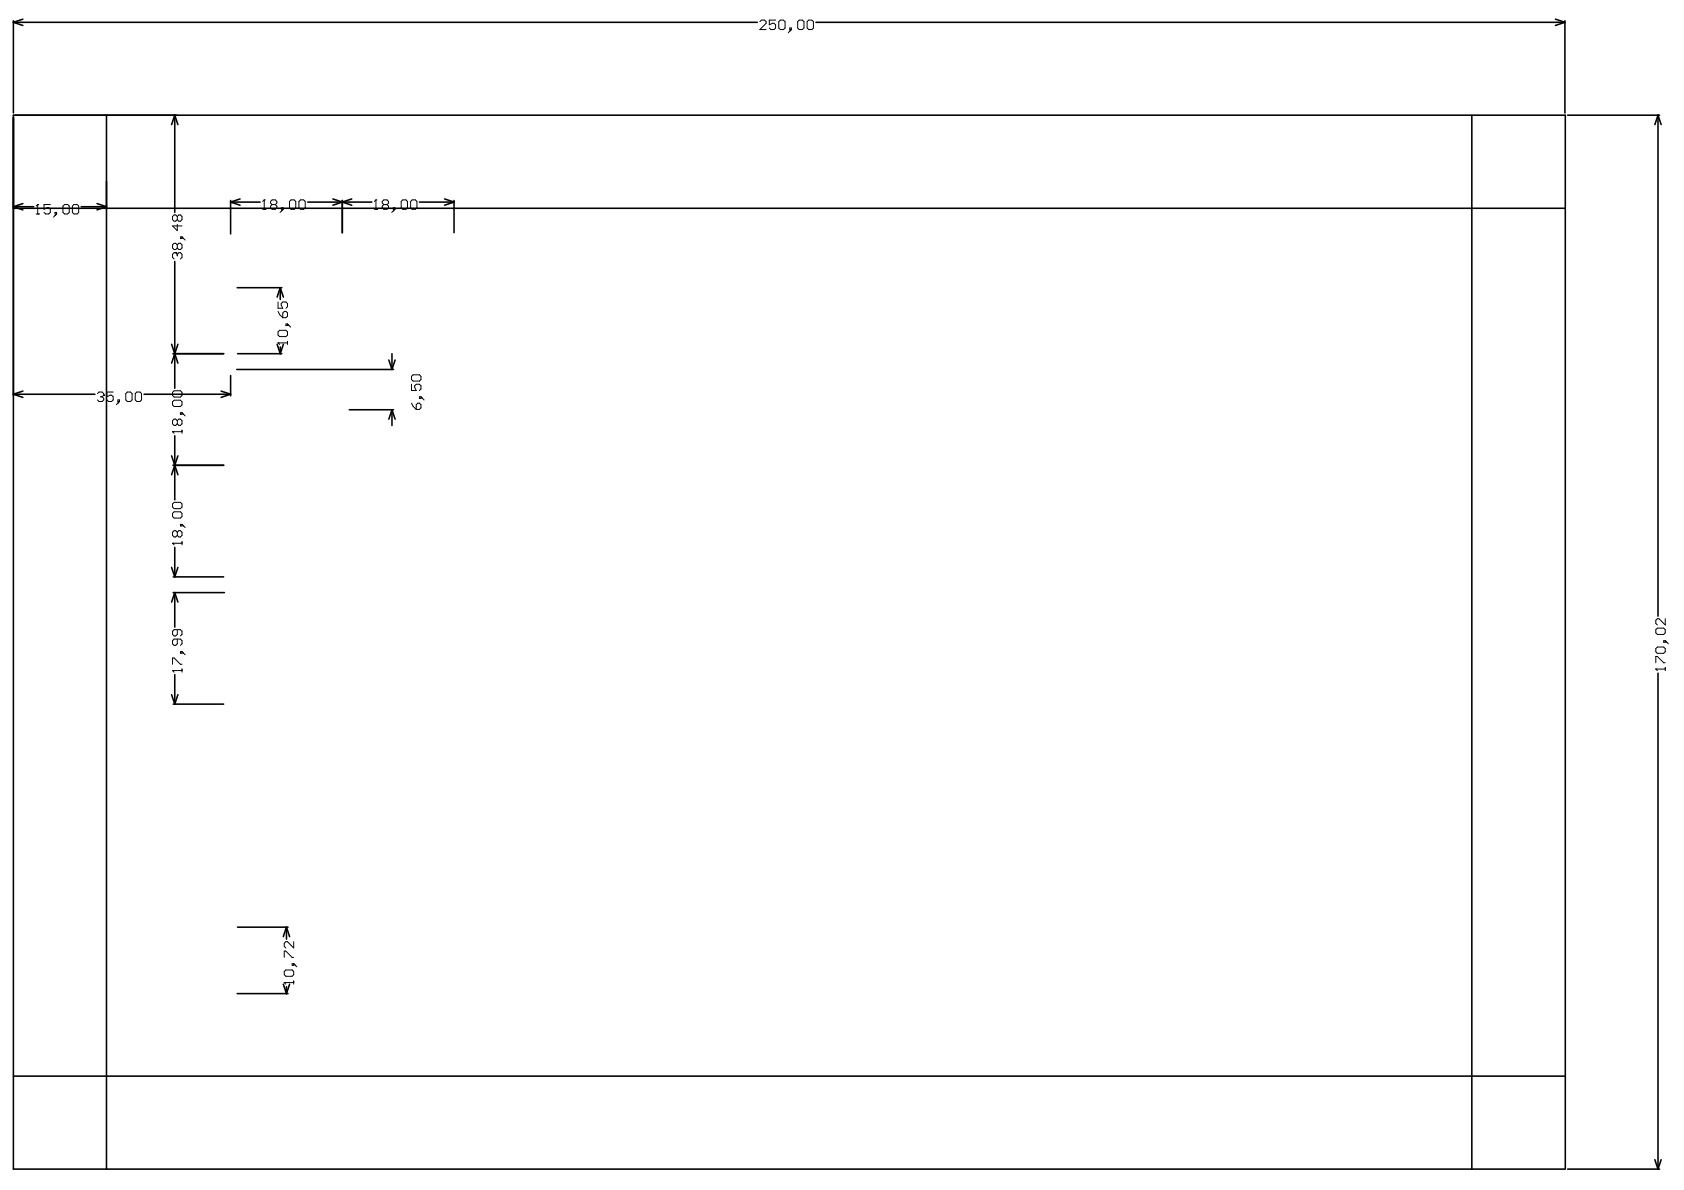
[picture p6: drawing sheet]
<svg xmlns="http://www.w3.org/2000/svg" width="297mm" height="210mm" viewBox="0 0 297 210" stroke-linecap="round" stroke-linejoin="round" font-family="sans-serif">
<g fill="none" stroke="#000" stroke-width=".28">
<path d="M2.4 3.7v16.2M2.4 3.9l1.6 .6M2.4 3.9h131.2M4 3.4l-1.6 .5M143.9 3.9h132.1M274.4 3.4l1.6 .5M276 3.9l-1.6 .6M276 3.7v16.2M2.4 36.5l1.6 .5M2.4 36.5h3.5M2.4 36.7h273.7M4 35.9l-1.6 .6"/>
<path d="M14.3 36.5h4.5M17.1 35.9l1.7 .6M18.8 20.3v185.9M18.8 36.5l-1.7 .5M30.8 20.3v17.2M30.8 20.3l.6 1.7M30.8 20.3l-.5 1.7M40.7 35.6l1.6 .6M40.7 35.4v5.9M40.7 35.6h5.2M42.3 35.1l-1.6 .5M54.3 35.6h11.3"/>
<path d="M58.7 35.1l3.3 1.1M60.4 35.4v5.7M62 35.1l-3.3 1.1M74 35.6h6.1M78.4 35.1l1.7 .5M80.1 35.6l-1.7 .6M80.1 35.4v5.7M259.6 20.3v185.9M276.5 20.3h16.2M292.5 20.3l.5 1.7M292.5 20.3v88.4M292.5 20.3l-.6 1.7"/>
<path d="M30.8 46.1v22.4M41.8 50.7h7.9M49.4 50.7v2.1M49.4 50.7l.6 1.7M49.4 50.7l-.5 1.7M2.4 69.5l1.6 .6M2.4 69.5h14.3M4 69l-1.6 .5M25.4 69.5h15.3M30.3 60.7l1.1 3.4M30.5 62.4h9M30.8 76.9v11.3"/>
<path d="M31.4 60.7l-1.1 3.4M39 69l1.7 .5M40.7 66.3v3.5M40.7 69.5l-1.7 .6M41.8 65.2h27.6M41.9 62.4h7.8M48.9 60.7l.5 1.7M49.4 61.2v1.2M50 60.7l-.6 1.7M61.6 72.3h7.8M68.6 63.5l.5 1.7M69.1 72.3l-.5 1.6"/>
<path d="M69.1 62.4v2.8M69.1 72.3v2.8M69.1 72.3l.6 1.6M69.7 63.5l-.6 1.7M30.3 80.4l1.1 3.3M30.5 82.1h9M30.8 96.5v5.3M31.4 80.4l-1.1 3.3M30.3 100.1l.5 1.7M30.5 104.5h9.1M30.5 101.8h9M30.8 104.5v6.1"/>
<path d="M30.8 119v5.2M30.8 104.5l.6 1.7M30.8 104.5l-.5 1.7M31.4 100.1l-.6 1.7M292.5 118.7v87.5M30.3 122.5l.5 1.7M30.5 124.2h9M31.4 122.5l-.6 1.7M41.8 175.3h9M41.9 163.5h8.9M50 173.6l.5 1.7M50.5 163.5v2.2"/>
<path d="M50.5 174v1.3M50.5 163.5l.6 1.7M50.5 163.5l-.5 1.7M51.1 173.6l-.6 1.7M2.4 189.8h273.7M276 206.2h-273.6v-185.9h273.7v185.9M276.5 206.2h16.2M291.9 204.6l.6 1.6M293 204.6l-.5 1.6"/>
</g>
<g fill="none" stroke="#000" stroke-width=".18">
<path d="M134 3.8l.3-.3h.6l.2 .3v.3l-1.1 1.1h1.1M136.8 3.5h-1.1v.9l.6-.3h.2l.3 .3v.5l-.3 .3h-.5l-.3-.3M137.4 3.8l.2-.3h.6l.3 .3v1.1l-.3 .3h-.6l-.2-.3zM139.3 4.9h.3v.3h-.3zM139.6 5.2l-.6 .6M140.7 3.8l.3-.3h.5l.3 .3v1.1l-.3 .3h-.5l-.3-.3zM142.4 3.8l.2-.3h.6l.3 .3v1.1l-.3 .3h-.6l-.2-.3zM6.4 37.7h.5M6.7 36.1h.1M6.7 36.1v1.6M6.7 36.1l-.3 .3M8.9 36.1h-1.1v.8l.5-.3h.3l.3 .3v.6l-.3 .2h-.6l-.2-.2"/>
<path d="M9.7 37.5h.3v.2h-.3zM10 37.7l-.6 .6M11.1 36.4l.3-.3h.5l.3 .3v1.1l-.3 .2h-.5l-.3-.2zM12.8 36.4l.2-.3h.6l.3 .3v1.1l-.3 .2h-.6l-.2-.2zM31.3 38.2l-.3-.3h-.3l-.3 .3v.5l.3 .3h.3l.3-.3M31.3 38.2v.5M31.3 39.6v1.1l-.9-.8h1.7M31.3 38.2l.2-.3h.3l.3 .3v.5l-.3 .3h-.3l-.2-.3M46.3 36.9h.6M46.6 35.3h.1M46.6 35.3v1.6M46.6 35.3l-.3 .2"/>
<path d="M48 36.1h.6M48 36.1l-.3 .3v.2l.3 .3h.6l.2-.3v-.2l-.2-.3M48 36.1l-.3-.3v-.3l.3-.2h.6l.2 .2v.3l-.2 .3M49.7 36.6h.2v.3h-.2zM49.9 36.9l-.5 .6M51.1 35.5l.2-.2h.6l.3 .2v1.1l-.3 .3h-.6l-.2-.3zM52.7 35.5l.3-.2h.6l.2 .2v1.1l-.2 .3h-.6l-.3-.3zM66 36.9h.6M66.3 35.3h.1M66.3 35.3v1.6M66.3 35.3l-.3 .2M67.7 36.1h.6"/>
<path d="M67.7 36.1l-.3 .3v.2l.3 .3h.6l.2-.3v-.2l-.2-.3M67.7 36.1l-.3-.3v-.3l.3-.2h.6l.2 .2v.3l-.2 .3M69.4 36.6h.2v.3h-.2zM69.6 36.9l-.5 .6M70.8 35.5l.2-.2h.6l.3 .2v1.1l-.3 .3h-.6l-.2-.3zM72.4 35.5l.3-.2h.6l.2 .2v1.1l-.2 .3h-.6l-.3-.3zM31 44.6h.1M31 44.6h-.3l-.3 .3v.5l.3 .3M31 44.6l.3 .3M31.3 43.2l-.3-.3h-.3l-.3 .3v.5l.3 .3h.3l.3-.3M31.3 44.9l.2-.3h.3l.3 .3v.5l-.3 .3M31.3 43.2v.5"/>
<path d="M31.3 44.9v.2M31.3 43.2l.2-.3h.3l.3 .3v.5l-.3 .3h-.3l-.2-.3M31.8 41.8h.3v.3h-.3zM32.1 41.8l.6 .6M49 53.3v1.1h.9l-.3-.6v-.3l.3-.2h.5l.3 .2v.6l-.3 .3M49 58.5l.3-.2h1.1l.3 .2v.6l-.3 .3h-1.1l-.3-.3zM49 54.9l.3 .6 .6 .5M49.9 55.2l.3-.3h.2l.3 .3v.6l-.3 .2h-.5zM50.4 57.2h.3v.2h-.3zM50.7 57.2l.6 .5M17.2 69.4l.3-.2h.5l.3 .2v.3M17.7 70h.3"/>
<path d="M18 70l.3 .3v.2l-.3 .3h-.5l-.3-.3M18.3 69.7h.1M18.3 69.7l-.3 .3M20 69.2h-1.1v.8l.8-.3 .3 .3v.5l-.3 .3h-.6l-.2-.3M20.8 70.5h.3v.3h-.3zM21.1 70.8l-.6 .6M22.2 69.4l.3-.2h.5l.3 .2v1.1l-.3 .3h-.5l-.3-.3zM23.9 69.4l.2-.2h.6l.3 .2v1.1l-.3 .3h-.6l-.2-.3zM30.4 76.1h.1M30.4 69.2l.3-.3h1.1l.3 .3v.6l-.3 .2h-1.1l-.3-.2zM30.4 70.9l.3-.3h1.1l.3 .3v.5l-.3 .3h-1.1l-.3-.3zM30.4 76.1h1.7"/>
<path d="M30.4 76.1l.3 .3M31.3 74.2l-.3-.3h-.3l-.3 .3v.6l.3 .2h.3l.3-.2M31.3 74.2v.6M31.3 74.2l.2-.3h.3l.3 .3v.6l-.3 .2h-.3l-.2-.2M31.8 72.8h.3v.3h-.3zM32.1 75.9v.5M32.1 72.8l.6 .6M49 60.5h.1M49 60.5h1.7M49 60.5l.3 .3M50.7 60.2v.6M72.6 71.1l.3 .6 .5 .5"/>
<path d="M72.6 66.4l.3-.3h1.1l.3 .3v.5l-.3 .3h-1.1l-.3-.3zM72.6 67.8v1.1h.8l-.3-.6v-.2l.3-.3h.6l.3 .3v.5l-.3 .3M73.4 71.4l.3-.3h.3l.3 .3v.5l-.3 .3h-.6zM74 70h.3v.3h-.3zM74.3 70l.5 .6M30.4 95.8h.1M30.4 88.9l.3-.3h1.1l.3 .3v.5l-.3 .3h-1.1l-.3-.3zM30.4 90.6l.3-.3h1.1l.3 .3v.5l-.3 .3h-1.1l-.3-.3zM30.4 95.8h1.7M30.4 95.8l.3 .3M31.3 93.9l-.3-.3h-.3l-.3 .3v.5l.3 .3h.3l.3-.3M31.3 93.9v.5"/>
<path d="M31.3 93.9l.2-.3h.3l.3 .3v.5l-.3 .3h-.3l-.2-.3M31.8 92.5h.3v.3h-.3zM32.1 95.5v.6M32.1 92.5l.6 .6M30.4 118.3h.1M30.4 117.2v-1.1h.3l1.1 1.1h.3M30.4 118.3h1.7M30.4 118.3l.3 .3M31.3 112.7v.9l-.3 .2h-.3l-.3-.2v-.6l.3-.3h1.1l.3 .3v.6l-.3 .2M31.3 111.1v.8l-.3 .3h-.3l-.3-.3v-.6l.3-.2h1.1l.3 .2v.6l-.3 .3M31.8 114.9h.3v.3h-.3zM32.1 118v.6"/>
<path d="M32.1 114.9l.6 .6M292.1 118h.1M292.1 111.1l.2-.3h1.2l.2 .3v.5l-.2 .3h-1.2l-.2-.3zM292.1 114.4l.2-.3h1.2l.2 .3v.6l-.2 .2h-1.2l-.2-.2zM292.1 118h1.6M292.1 118l.2 .3M292.1 116.9v-1.1h.2l1.2 1.1h.2M293.5 113h.2v.3h-.2zM293.7 109.1v1.1l-1.1-1.1h-.3l-.2 .3v.6l.2 .2M293.7 117.7v.6M293.7 113l.6 .6M50.1 173.3h.1"/>
<path d="M50.1 171.4l.3-.3h1.1l.3 .3v.5l-.3 .3h-1.1l-.3-.3zM50.1 173.3h1.7M50.1 173.3l.3 .3M50.1 168.9v-1.1h.3l1.1 1.1h.3M51.5 170h.3v.3h-.3zM51.8 166.1v1.1l-1.1-1.1h-.3l-.3 .3v.5l.3 .3M51.8 173v.6M51.8 170l.6 .5"/>
</g>
</svg>
